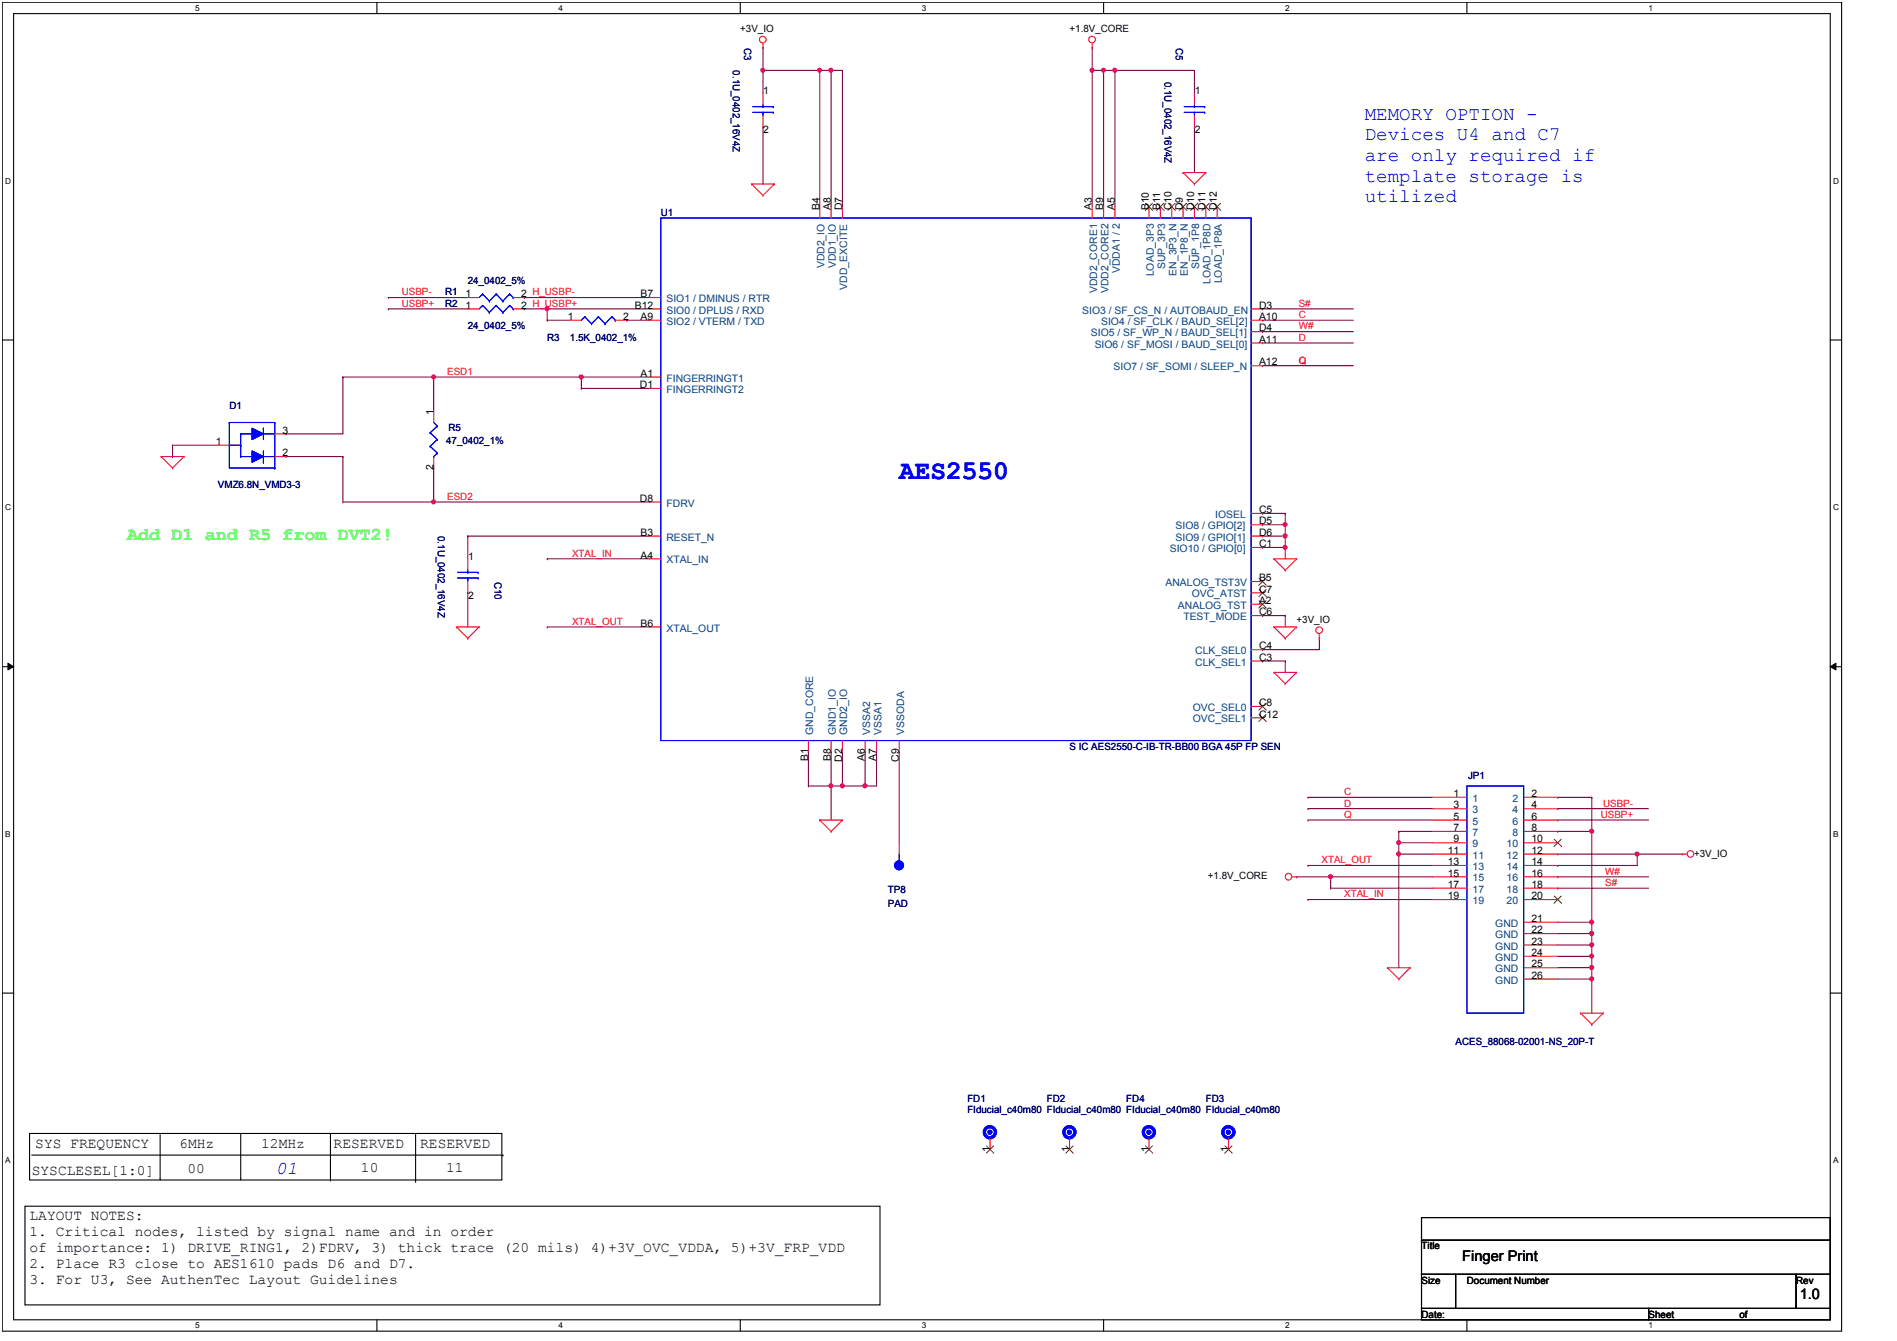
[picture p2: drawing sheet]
<svg xmlns="http://www.w3.org/2000/svg" width="297mm" height="210mm" viewBox="0 0 297 210" stroke-linecap="round" stroke-linejoin="round" font-family="sans-serif">
<defs><g id="words">
<text font-size="4.2" fill="#00f" x="140.8" y="75">AES2550</text>
<g font-size="3" fill="#00f">
<text x="213.7" y="18.8">MEMORY OPTION -</text>
<text x="213.7" y="22">Devices U4 and C7</text>
<text x="213.7" y="25.2">are only required if</text>
<text x="213.7" y="28.4">template storage is</text>
<text x="213.7" y="31.6">utilized</text>
</g>
<text font-size="2.8" fill="#0f0" x="19.9" y="84.5">Add D1 and R5 from DVT2!</text>
<text font-size="2.8" fill="#00f" x="43.2" y="183.8">01</text>
<g font-size="2.3">
<text x="5.5" y="179.7">SYS FREQUENCY</text>
<text x="28.1" y="179.7">6MHz</text>
<text x="40.9" y="179.7">12MHz</text>
<text x="52.2" y="179.7">RESERVED</text>
<text x="65.8" y="179.7">RESERVED</text>
<text x="5" y="183.9">SYSCLESEL[1:0]</text>
<text x="29.3" y="183.6">00</text>
<text x="56.5" y="183.4">10</text>
<text x="69.9" y="183.4">11</text>
<text x="4.6" y="191">LAYOUT NOTES:</text>
<text x="4.6" y="193.5">1. Critical nodes, listed by signal name and in order</text>
<text x="4.6" y="196">of importance: 1) DRIVE_RING1, 2)FDRV, 3) thick trace (20 mils) 4)+3V_OVC_VDDA, 5)+3V_FRP_VDD</text>
<text x="229" y="197.4">Finger Print</text>
<text x="4.6" y="198.5">2. Place R3 close to AES1610 pads D6 and D7.</text>
<text x="4.6" y="201">3. For U3, See AuthenTec Layout Guidelines</text>
<text x="281.8" y="203.3">1.0</text>
</g>
<g font-size="1.6">
<text x="115.9" y="5">+3V_IO</text>
<text x="167.5" y="5">+1.8V_CORE</text>
<text x="119.5" y="14.7">1</text>
<text x="187.1" y="14.7">1</text>
<text x="119.5" y="20.8">2</text>
<text x="187.1" y="20.8">2</text>
<text x="128.3" y="32.9" transform="rotate(-90 128.3 32.9)">B4</text>
<text x="130.1" y="32.9" transform="rotate(-90 130.1 32.9)">A8</text>
<text x="131.9" y="32.9" transform="rotate(-90 131.9 32.9)">D7</text>
<text x="171" y="32.9" transform="rotate(-90 171 32.9)">A3</text>
<text x="172.8" y="32.9" transform="rotate(-90 172.8 32.9)">B9</text>
<text x="174.5" y="32.9" transform="rotate(-90 174.5 32.9)">A5</text>
<text x="179.9" y="32.9" transform="rotate(-90 179.9 32.9)">B10</text>
<text x="181.7" y="32.9" transform="rotate(-90 181.7 32.9)">B11</text>
<text x="183.4" y="32.9" transform="rotate(-90 183.4 32.9)">C10</text>
<text x="185.2" y="32.9" transform="rotate(-90 185.2 32.9)">D9</text>
<text x="187" y="32.9" transform="rotate(-90 187 32.9)">D10</text>
<text x="188.8" y="32.9" transform="rotate(-90 188.8 32.9)">D11</text>
<text x="190.5" y="32.9" transform="rotate(-90 190.5 32.9)">D12</text>
<text x="72.9" y="46.5">1</text>
<text x="81.6" y="46.5">2 H_USBP-</text>
<text x="100.3" y="46.5">B7</text>
<text x="72.9" y="48.3">1</text>
<text x="81.6" y="48.3">2 H_USBP+</text>
<text x="88.9" y="50.1">1</text>
<text x="97.6" y="50.1">2</text>
<text x="99.4" y="48.3">B12</text>
<text x="100.3" y="50.1">A9</text>
<text x="197.1" y="48.3">D3</text>
<text x="197.1" y="50.1">A10</text>
<text x="197.1" y="51.9">D4</text>
<text x="197.1" y="53.6">A11</text>
<text x="100.3" y="59">A1</text>
<text x="197.1" y="57.2">A12</text>
<text x="67.9" y="64.9" transform="rotate(-90 67.9 64.9)">1</text>
<text x="100.2" y="60.8">D1</text>
<text x="33.8" y="69.6">1</text>
<text x="44.2" y="71.4">2</text>
<text x="44.2" y="67.9">3</text>
<text x="67.9" y="73.6" transform="rotate(-90 67.9 73.6)">2</text>
<text x="100.2" y="78.5">D8</text>
<text x="100.3" y="83.9">B3</text>
<text x="197.1" y="80.3">C5</text>
<text x="197.1" y="83.9">D6</text>
<text x="197.1" y="82.1">D5</text>
<text x="73.3" y="87.6">1</text>
<text x="100.3" y="87.4">A4</text>
<text x="197.1" y="85.6">C1</text>
<text x="73.3" y="93.7">2</text>
<text x="197.1" y="94.5">A2</text>
<text x="197.1" y="91">B5</text>
<text x="197.1" y="92.8">C7</text>
<text x="100.3" y="98.1">B6</text>
<text x="197.1" y="101.6">C4</text>
<text x="197.1" y="96.3">C6</text>
<text x="203" y="97.5">+3V_IO</text>
<text x="197.1" y="103.4">C3</text>
<text x="197.1" y="110.5">C8</text>
<text x="197.1" y="112.3">C12</text>
<text x="126.5" y="119.1" transform="rotate(-90 126.5 119.1)">B1</text>
<text x="130.1" y="119.1" transform="rotate(-90 130.1 119.1)">B8</text>
<text x="131.9" y="119.2" transform="rotate(-90 131.9 119.2)">D2</text>
<text x="135.4" y="119.1" transform="rotate(-90 135.4 119.1)">A6</text>
<text x="137.2" y="119.1" transform="rotate(-90 137.2 119.1)">A7</text>
<text x="140.8" y="119.2" transform="rotate(-90 140.8 119.2)">C9</text>
<text x="227.6" y="124.8">1</text>
<text x="239.8" y="124.8">2</text>
<text x="227.6" y="126.5">3</text>
<text x="227.6" y="128.3">5</text>
<text x="227.6" y="130.1">7</text>
<text x="227.6" y="131.9">9</text>
<text x="239.8" y="126.5">4</text>
<text x="239.8" y="128.3">6</text>
<text x="239.8" y="130.1">8</text>
<text x="239.8" y="131.9">10</text>
<text x="189.1" y="137.6">+1.8V_CORE</text>
<text x="226.7" y="133.6">11</text>
<text x="226.7" y="135.4">13</text>
<text x="226.7" y="137.2">15</text>
<text x="239.8" y="133.6">12</text>
<text x="239.8" y="135.4">14</text>
<text x="239.8" y="137.2">16</text>
<text x="265.3" y="134.1">+3V_IO</text>
<text x="226.7" y="139">17</text>
<text x="226.7" y="140.8">19</text>
<text x="239.8" y="139">18</text>
<text x="239.8" y="140.8">20</text>
<text x="239.8" y="144.3">21</text>
<text x="239.8" y="146.1">22</text>
<text x="239.8" y="147.9">23</text>
<text x="239.8" y="149.7">24</text>
<text x="239.8" y="151.4">25</text>
<text x="239.8" y="153.2">26</text>
<text x="155" y="180.3" transform="rotate(-90 155 180.3)">1</text>
<text x="167.4" y="180.3" transform="rotate(-90 167.4 180.3)">1</text>
<text x="179.9" y="180.3" transform="rotate(-90 179.9 180.3)">1</text>
<text x="192.3" y="180.3" transform="rotate(-90 192.3 180.3)">1</text>
<text x="222.6" y="195.6">Title</text>
<text x="222.6" y="200.9">Size</text>
<text x="229.7" y="200.9">Document Number</text>
<text x="281.3" y="200.9">Rev</text>
<text x="222.6" y="206.2">Date:</text>
<text x="258.1" y="206.2">Sheet</text>
<text x="272.4" y="206.2">of</text>
</g>
<g font-size="1.6" fill="#000080">
<text x="114.8" y="11" transform="rotate(90 114.8 11)">0.1U_0402_16V4Z</text>
<text x="116.5" y="7.5" transform="rotate(90 116.5 7.5)">C3</text>
<text x="184.1" y="7.5" transform="rotate(90 184.1 7.5)">C5</text>
<text x="182.3" y="12.8" transform="rotate(90 182.3 12.8)">0.1U_0402_16V4Z</text>
<text x="103.5" y="33.8">U1</text>
<text x="69.7" y="46.2">R1</text>
<text x="73.2" y="44.5">24_0402_5%</text>
<text x="69.7" y="48">R2</text>
<text x="73.2" y="51.6">24_0402_5%</text>
<text x="85.7" y="53.3">R3</text>
<text x="89.2" y="53.3">1.5K_0402_1%</text>
<text x="35.9" y="64">D1</text>
<text x="69.9" y="69.5">47_0402_1%</text>
<text x="70.2" y="67.4">R5</text>
<text x="34.1" y="76.5">VMZ6.8N_VMD3-3</text>
<text x="68.5" y="83.9" transform="rotate(90 68.5 83.9)">0.1U_0402_16V4Z</text>
<text x="77.4" y="91" transform="rotate(90 77.4 91)">C10</text>
<text x="167.5" y="117.4">S IC AES2550-C-IB-TR-BB00 BGA 45P FP SEN</text>
<text x="229.9" y="122">JP1</text>
<text x="139" y="139.7">TP8</text>
<text x="139" y="141.9">PAD</text>
<text x="227.9" y="163.6">ACES_88068-02001-NS_20P-T</text>
<text x="151.5" y="172.5">FD1</text>
<text x="163.9" y="172.5">FD2</text>
<text x="176.4" y="172.5">FD4</text>
<text x="188.8" y="172.5">FD3</text>
<text x="151.5" y="174.2">FIducial_c40m80 FIducial_c40m80 FIducial_c40m80 FIducial_c40m80</text>
</g>
<g font-size="1.6" fill="#f00">
<text x="62.9" y="46.2">USBP-</text>
<text x="62.9" y="48">USBP+</text>
<text x="203.4" y="49.8">C</text>
<text x="203.4" y="53.3">D</text>
<text x="203.4" y="48">S#</text>
<text x="203.4" y="51.6">W#</text>
<text x="70" y="58.7">ESD1</text>
<text x="203.4" y="56.9">Q</text>
<text x="70" y="78.2">ESD2</text>
<text x="89.6" y="87.1">XTAL_IN</text>
<text x="89.6" y="97.8">XTAL_OUT</text>
<text x="210.5" y="124.5">C</text>
<text x="210.5" y="128">Q</text>
<text x="210.5" y="126.2">D</text>
<text x="250.6" y="128">USBP+</text>
<text x="251" y="126.2">USBP-</text>
<text x="206.9" y="135.1">XTAL_OUT</text>
<text x="251.4" y="136.9">W#</text>
<text x="210.5" y="140.5">XTAL_IN</text>
<text x="251.4" y="138.7">S#</text>
</g>
<g font-size="1.6" fill="#004080">
<text x="104.4" y="47.3">SIO1 / DMINUS / RTR</text>
<text x="129.1" y="42" transform="rotate(-90 129.1 42)">VDD2_IO</text>
<text x="130.9" y="42" transform="rotate(-90 130.9 42)">VDD1_IO</text>
<text x="132.7" y="45.3" transform="rotate(-90 132.7 45.3)">VDD_EXCITE</text>
<text x="171.8" y="45.9" transform="rotate(-90 171.8 45.9)">VDD2_CORE1</text>
<text x="173.6" y="45.9" transform="rotate(-90 173.6 45.9)">VDD2_CORE2</text>
<text x="175.3" y="42.8" transform="rotate(-90 175.3 42.8)">VDDA1 / 2</text>
<text x="180.7" y="43.2" transform="rotate(-90 180.7 43.2)">LOAD_3P3</text>
<text x="182.5" y="42.2" transform="rotate(-90 182.5 42.2)">SUP_3P3</text>
<text x="184.2" y="43.1" transform="rotate(-90 184.2 43.1)">EN_3P3_N</text>
<text x="186" y="43.1" transform="rotate(-90 186 43.1)">EN_1P8_N</text>
<text x="187.8" y="42.2" transform="rotate(-90 187.8 42.2)">SUP_1P8</text>
<text x="189.6" y="44.4" transform="rotate(-90 189.6 44.4)">LOAD_1P8D</text>
<text x="191.3" y="44.3" transform="rotate(-90 191.3 44.3)">LOAD_1P8A</text>
<text x="104.4" y="49.1">SIO0 / DPLUS / RXD</text>
<text x="104.4" y="50.9">SIO2 / VTERM / TXD</text>
<text x="169.5" y="49.1">SIO3 / SF_CS_N / AUTOBAUD_EN</text>
<text x="170.8" y="52.6">SIO5 / SF_WP_N / BAUD_SEL[1]</text>
<text x="172.4" y="50.9">SIO4 / SF_CLK / BAUD_SEL[2]</text>
<text x="104.4" y="59.7">FINGERRINGT1</text>
<text x="171.4" y="54.4">SIO6 / SF_MOSI / BAUD_SEL[0]</text>
<text x="174.4" y="58">SIO7 / SF_SOMI / SLEEP_N</text>
<text x="104.4" y="61.5">FINGERRINGT2</text>
<text x="104.4" y="79.3">FDRV</text>
<text x="184.1" y="82.9">SIO8 / GPIO[2]</text>
<text x="190.3" y="81.1">IOSEL</text>
<text x="104.4" y="84.6">RESET_N</text>
<text x="104.4" y="88.2">XTAL_IN</text>
<text x="183.2" y="86.4">SIO10 / GPIO[0]</text>
<text x="184.1" y="84.6">SIO9 / GPIO[1]</text>
<text x="182.5" y="91.7">ANALOG_TST3V</text>
<text x="184.4" y="95.3">ANALOG_TST</text>
<text x="186.6" y="93.5">OVC_ATST</text>
<text x="104.4" y="98.9">XTAL_OUT</text>
<text x="185.3" y="97.1">TEST_MODE</text>
<text x="187.2" y="102.4">CLK_SEL0</text>
<text x="187.2" y="104.2">CLK_SEL1</text>
<text x="186.8" y="111.3">OVC_SEL0</text>
<text x="186.8" y="113.1">OVC_SEL1</text>
<text x="127.3" y="115" transform="rotate(-90 127.3 115)">GND_CORE</text>
<text x="130.9" y="115" transform="rotate(-90 130.9 115)">GND1_IO</text>
<text x="132.7" y="115" transform="rotate(-90 132.7 115)">GND2_IO</text>
<text x="136.2" y="115" transform="rotate(-90 136.2 115)">VSSA2</text>
<text x="138" y="115" transform="rotate(-90 138 115)">VSSA1</text>
<text x="141.6" y="115" transform="rotate(-90 141.6 115)">VSSODA</text>
<text x="230.6" y="125.5">1</text>
<text x="236.8" y="125.5">2</text>
<text x="230.6" y="127.3">3</text>
<text x="230.6" y="129.1">5</text>
<text x="230.6" y="130.9">7</text>
<text x="236.8" y="127.3">4</text>
<text x="236.8" y="129.1">6</text>
<text x="236.8" y="130.9">8</text>
<text x="230.6" y="132.6">9</text>
<text x="230.6" y="134.4">11</text>
<text x="230.6" y="136.2">13</text>
<text x="230.6" y="138">15</text>
<text x="235.9" y="132.6">10</text>
<text x="235.9" y="134.4">12</text>
<text x="235.9" y="136.2">14</text>
<text x="235.9" y="138">16</text>
<text x="230.6" y="139.7">17</text>
<text x="230.6" y="141.5">19</text>
<text x="235.9" y="139.7">18</text>
<text x="235.9" y="141.5">20</text>
<text x="234.1" y="145.1">GND</text>
<text x="234.1" y="146.9">GND</text>
<text x="234.1" y="148.6">GND</text>
<text x="234.1" y="150.4">GND</text>
<text x="234.1" y="152.2">GND</text>
<text x="234.1" y="154">GND</text>
</g>
<g font-size="1.3">
<text x="30.6" y="1.7">5</text>
<text x="87.5" y="1.7">4</text>
<text x="144.4" y="1.7">3</text>
<text x="201.3" y="1.7">2</text>
<text x="258.1" y="1.7">1</text>
<text x=".8" y="28.8">D</text>
<text x="287.1" y="28.8">D</text>
<text x=".8" y="79.9">C</text>
<text x="287.1" y="79.9">C</text>
<text x=".8" y="131">B</text>
<text x="287.1" y="131">B</text>
<text x=".8" y="182.1">A</text>
<text x="287.1" y="182.1">A</text>
<text x="30.6" y="207.9">5</text>
<text x="87.5" y="207.9">4</text>
<text x="144.4" y="207.9">3</text>
<text x="201.3" y="207.9">2</text>
<text x="258.1" y="207.9">1</text>
</g>
</g></defs>
<path d="M.4 .4h288v208h-288zM2.1 2.1h284.5v204.5h-284.5z" fill="none" stroke="#000" stroke-width=".17"/>
<g fill="#fff">
<path d="M30.6 .5h.7v1.4h-.7z"/>
<path d="M30.6 206.8h.7v1.3h-.7z"/>
</g>
<path d="M59 .4v1.7M59 206.6v1.8" fill="none" stroke="#000" stroke-width=".17"/>
<g fill="#fff">
<path d="M87.5 .5h.6v1.4h-.6z"/>
<path d="M87.5 206.8h.6v1.3h-.6z"/>
</g>
<path d="M115.9 .4v1.7M115.9 206.6v1.8" fill="none" stroke="#000" stroke-width=".17"/>
<g fill="#fff">
<path d="M144.4 .5h.6v1.4h-.6z"/>
<path d="M144.4 206.8h.6v1.3h-.6z"/>
</g>
<path d="M172.8 .4v1.7M172.8 206.6v1.8" fill="none" stroke="#000" stroke-width=".17"/>
<g fill="#fff">
<path d="M201.3 .5h.6v1.4h-.6z"/>
<path d="M201.3 206.8h.6v1.3h-.6z"/>
</g>
<path d="M229.7 .4v1.7M229.7 206.6v1.8" fill="none" stroke="#000" stroke-width=".17"/>
<g fill="#fff">
<path d="M258.1 .5h.7v1.4h-.7z"/>
<path d="M258.1 206.8h.7v1.3h-.7z"/>
<path d="M.8 27.7h.9v1.4h-.9z"/>
<path d="M287.1 27.7h.8v1.4h-.8z"/>
<path d="M.8 78.7h.9v1.4h-.9z"/>
<path d="M287.1 78.7h.8v1.4h-.8z"/>
</g>
<path d="M.4 53.2h1.7M286.6 53.2h1.8" fill="none" stroke="#000" stroke-width=".17"/>
<g fill="#fff">
<path d="M.8 129.9h.8v1.4h-.8z"/>
<path d="M287.1 129.9h.8v1.4h-.8z"/>
</g>
<path d="M.4 104.4h1.7M286.6 104.4h1.8" fill="none" stroke="#000" stroke-width=".17"/>
<path d="M1.2 103.8l.9 .6-.9 .5zM286.6 104.4l.9-.6v1.1z" fill="#000"/>
<path d="M1.2 103.8l.9 .6-.9 .5zM286.6 104.4l.9-.6v1.1z" fill="none" stroke="#000" stroke-width=".16"/>
<g fill="#fff">
<path d="M.8 181h.8v1.4h-.8z"/>
<path d="M287.1 181h.8v1.4h-.8z"/>
</g>
<path d="M.4 155.4h1.7M286.6 155.4h1.8" fill="none" stroke="#000" stroke-width=".17"/>
<g fill="none" stroke="#800040" stroke-width=".17">
<path d="M119.5 19.9h.1M119.5 11h.1M119.5 11v3.6M119.5 19.9v8.9M130.1 11h.1M130.1 11h1.8M130.1 11v21.4M131.9 11h.1M131.9 11v21.4M187 11h.1M187 19.9h.1M187 11v3.6"/>
<path d="M187 19.9v7.1"/>
</g>
<circle cx="130.1" cy="11" r=".32" fill="#f0f"/>
<circle cx="130.1" cy="11" r=".32" fill="none" stroke="#f0f" stroke-width=".17"/>
<path d="M128.4 11h.1M128.4 11h1.7M128.4 11v21.4" fill="none" stroke="#800040" stroke-width=".17"/>
<circle cx="128.3" cy="11" r=".32" fill="#f0f"/>
<circle cx="128.3" cy="11" r=".32" fill="none" stroke="#f0f" stroke-width=".17"/>
<path d="M174.6 11h.1M174.6 11v21.4" fill="none" stroke="#800040" stroke-width=".17"/>
<circle cx="174.6" cy="11" r=".32" fill="#f0f"/>
<circle cx="174.6" cy="11" r=".32" fill="none" stroke="#f0f" stroke-width=".17"/>
<path d="M172.8 11h.1M172.8 11v21.4" fill="none" stroke="#800040" stroke-width=".17"/>
<circle cx="172.8" cy="11" r=".32" fill="#f0f"/>
<circle cx="172.8" cy="11" r=".32" fill="none" stroke="#f0f" stroke-width=".17"/>
<path d="M171 11h.1M171 11v21.4" fill="none" stroke="#800040" stroke-width=".17"/>
<circle cx="171" cy="11" r=".32" fill="#f0f"/>
<circle cx="171" cy="11" r=".32" fill="none" stroke="#f0f" stroke-width=".17"/>
<path d="M171 11h.1M171 11h16M172.8 11h.1M174.6 11h.1M85.7 48.4h.1M85.7 48.4h16" fill="none" stroke="#800040" stroke-width=".17"/>
<circle cx="85.7" cy="48.3" r=".32" fill="#f0f"/>
<circle cx="85.7" cy="48.3" r=".32" fill="none" stroke="#f0f" stroke-width=".17"/>
<path d="M60.8 46.6h.1M60.8 48.4h.1M60.8 46.6h12.4M60.8 48.4h12.4M82.1 46.6h.1M82.1 46.6h19.6M85.7 50.1h.1M85.7 50.1h3.5M91 59h.1M91 59h10.7M98.1 50.1h.1M98.1 50.1h3.6" fill="none" stroke="#800040" stroke-width=".17"/>
<circle cx="91" cy="59" r=".32" fill="#f0f"/>
<circle cx="91" cy="59" r=".32" fill="none" stroke="#f0f" stroke-width=".17"/>
<path d="M126.6 117.7h.1M126.6 117.7v5.3M130.1 117.7h.1M130.1 117.7v5.3M131.9 117.7h.1M131.9 117.7v5.3h-1.8M130.1 123h.1" fill="none" stroke="#800040" stroke-width=".17"/>
<circle cx="130.1" cy="123" r=".32" fill="#f0f"/>
<circle cx="130.1" cy="123" r=".32" fill="none" stroke="#f0f" stroke-width=".17"/>
<path d="M135.5 117.7h.1M135.5 117.7v5.3" fill="none" stroke="#800040" stroke-width=".17"/>
<circle cx="135.4" cy="123" r=".32" fill="#f0f"/>
<circle cx="135.4" cy="123" r=".32" fill="none" stroke="#f0f" stroke-width=".17"/>
<g fill="none" stroke="#800040" stroke-width=".17">
<path d="M119.5 7.5h.1M119.5 7.5v3.5M197.7 50.1h.1M197.7 53.7h.1M197.7 50.1h14.2M197.7 53.7h14.2M197.7 80.4h.1M197.7 82.1h.1M197.7 80.4h3.6M197.7 82.1h3.6M201.3 82.1h.1M201.3 82.1v1.8"/>
<path d="M137.2 117.7h.1M137.2 117.7v5.3h-1.7M126.6 123h.1M126.6 123h3.5M130.1 123h.1M130.1 123v5.4M135.5 123h.1"/>
</g>
<circle cx="201.2" cy="82.1" r=".32" fill="#f0f"/>
<circle cx="201.2" cy="82.1" r=".32" fill="none" stroke="#f0f" stroke-width=".17"/>
<path d="M197.7 83.9h.1M197.7 83.9h3.6" fill="none" stroke="#800040" stroke-width=".17"/>
<circle cx="201.2" cy="83.9" r=".32" fill="#f0f"/>
<circle cx="201.2" cy="83.9" r=".32" fill="none" stroke="#f0f" stroke-width=".17"/>
<path d="M197.7 85.7h.1M197.7 85.7h3.6M201.3 85.7h.1M201.3 85.7v1.8" fill="none" stroke="#800040" stroke-width=".17"/>
<circle cx="201.2" cy="85.7" r=".32" fill="#f0f"/>
<circle cx="201.2" cy="85.7" r=".32" fill="none" stroke="#f0f" stroke-width=".17"/>
<g fill="none" stroke="#800040" stroke-width=".17">
<path d="M119.5 11h.1M119.5 11h8.9M73.2 83.9h.1M73.2 92.8h.1M73.2 83.9h28.5M73.2 83.9v3.6M73.2 92.8v5.3M85.7 98.1h.1M85.7 98.1h16M197.7 96.4h.1M197.7 96.4h3.6M201.3 96.4h.1"/>
<path d="M201.3 96.4v1.7M206.6 99.9h.1M206.6 99.9v1.8h-8.9M197.7 103.5h.1M197.7 101.7h.1M197.7 103.5h3.6M201.3 103.5h.1M201.3 103.5v1.7"/>
</g>
<circle cx="119.4" cy="11" r=".32" fill="#f0f"/>
<circle cx="119.4" cy="11" r=".32" fill="none" stroke="#f0f" stroke-width=".17"/>
<g fill="none" stroke="#800040" stroke-width=".17">
<path d="M171 7.5h.1M171 7.5v3.5M197.7 48.4h.1M197.7 51.9h.1M197.7 48.4h14.2M197.7 51.9h14.2M85.7 87.5h.1M85.7 87.5h16M203 137.2h.1M203 137.2h21.4M204.8 128.4h.1M204.8 128.4h19.6"/>
<path d="M208.4 139h.1M208.4 137.2h.1M208.4 139h16M243.9 126.6h.1M243.9 128.4h.1M243.9 139h.1M243.9 137.2h.1M243.9 126.6h14.2M243.9 128.4h14.2M243.9 139h14.2M243.9 137.2h14.2"/>
</g>
<circle cx="208.3" cy="137.2" r=".32" fill="#f0f"/>
<circle cx="208.3" cy="137.2" r=".32" fill="none" stroke="#f0f" stroke-width=".17"/>
<path d="M208.4 137.2h.1M208.4 137.2v1.8M243.9 124.8h.1M243.9 124.8h5.4M249.3 153.2h.1M249.3 153.2v5.4" fill="none" stroke="#800040" stroke-width=".17"/>
<circle cx="249.2" cy="153.2" r=".32" fill="#f0f"/>
<circle cx="249.2" cy="153.2" r=".32" fill="none" stroke="#f0f" stroke-width=".17"/>
<path d="M204.8 124.8h.1M204.8 126.6h.1M204.8 124.8h19.6M204.8 126.6h19.6M243.9 130.1h.1M243.9 135.5h.1M243.9 135.5h12.5M249.3 124.8h.1M249.3 124.8v5.3h-5.4M256.4 133.7h.1M256.4 133.7h7.1" fill="none" stroke="#800040" stroke-width=".17"/>
<circle cx="256.3" cy="133.7" r=".32" fill="#f0f"/>
<circle cx="256.3" cy="133.7" r=".32" fill="none" stroke="#f0f" stroke-width=".17"/>
<path d="M219 133.7h.1M219 133.7h5.4M256.4 133.7h.1M256.4 133.7v1.8M204.8 140.8h.1M204.8 140.8h19.6" fill="none" stroke="#800040" stroke-width=".17"/>
<circle cx="219" cy="133.7" r=".32" fill="#f0f"/>
<circle cx="219" cy="133.7" r=".32" fill="none" stroke="#f0f" stroke-width=".17"/>
<path d="M219 133.7h.1M219 130.1h.1M219 131.9h.1M219 130.1v1.8M219 133.7v17.8M219 130.1h5.4M219 131.9h5.4" fill="none" stroke="#800040" stroke-width=".17"/>
<circle cx="219" cy="131.9" r=".32" fill="#f0f"/>
<circle cx="219" cy="131.9" r=".32" fill="none" stroke="#f0f" stroke-width=".17"/>
<path d="M204.8 135.5h.1M204.8 135.5h19.6M219 131.9h.1M219 131.9v1.8M243.9 133.7h.1M243.9 133.7h12.5M249.3 130.1h.1M249.3 130.1v14.3M243.9 144.4h5.4M249.3 144.4h.1" fill="none" stroke="#800040" stroke-width=".17"/>
<circle cx="249.2" cy="130.1" r=".32" fill="#f0f"/>
<circle cx="249.2" cy="130.1" r=".32" fill="none" stroke="#f0f" stroke-width=".17"/>
<path d="M243.9 146.1h5.4M249.3 146.1h.1M249.3 144.4h.1M249.3 144.4v1.7" fill="none" stroke="#800040" stroke-width=".17"/>
<circle cx="249.2" cy="144.3" r=".32" fill="#f0f"/>
<circle cx="249.2" cy="144.3" r=".32" fill="none" stroke="#f0f" stroke-width=".17"/>
<path d="M243.9 147.9h5.4M249.3 147.9h.1M249.3 146.1h.1M249.3 146.1v1.8" fill="none" stroke="#800040" stroke-width=".17"/>
<circle cx="249.2" cy="146.1" r=".32" fill="#f0f"/>
<circle cx="249.2" cy="146.1" r=".32" fill="none" stroke="#f0f" stroke-width=".17"/>
<path d="M243.9 149.7h5.4M249.3 149.7h.1M249.3 147.9h.1M249.3 147.9v1.8" fill="none" stroke="#800040" stroke-width=".17"/>
<circle cx="249.2" cy="147.9" r=".32" fill="#f0f"/>
<circle cx="249.2" cy="147.9" r=".32" fill="none" stroke="#f0f" stroke-width=".17"/>
<path d="M243.9 151.5h5.4M249.3 151.5h.1M249.3 149.7h.1M249.3 149.7v1.8" fill="none" stroke="#800040" stroke-width=".17"/>
<circle cx="249.2" cy="149.7" r=".32" fill="#f0f"/>
<circle cx="249.2" cy="149.7" r=".32" fill="none" stroke="#f0f" stroke-width=".17"/>
<path d="M243.9 153.2h5.4M249.3 153.2h.1M249.3 151.5h.1M249.3 151.5v1.7" fill="none" stroke="#800040" stroke-width=".17"/>
<circle cx="249.2" cy="151.4" r=".32" fill="#f0f"/>
<circle cx="249.2" cy="151.4" r=".32" fill="none" stroke="#f0f" stroke-width=".17"/>
<path d="M67.9 59h.1M67.9 59h23.1M91 59h.1M91 59v1.8M197.7 57.2h.1M197.7 57.2h14.2M91 60.8h.1M91 60.8h10.7" fill="none" stroke="#800040" stroke-width=".17"/>
<circle cx="67.9" cy="59" r=".32" fill="#f0f"/>
<circle cx="67.9" cy="59" r=".32" fill="none" stroke="#f0f" stroke-width=".17"/>
<path d="M67.9 78.6h.1M67.9 78.6h33.8" fill="none" stroke="#800040" stroke-width=".17"/>
<circle cx="67.9" cy="78.6" r=".32" fill="#f0f"/>
<circle cx="67.9" cy="78.6" r=".32" fill="none" stroke="#f0f" stroke-width=".17"/>
<g fill="none" stroke="#800040" stroke-width=".17">
<path d="M53.7 59h.1M53.7 59v8.9h-8.9M53.7 59h14.2M67.9 59h.1M67.9 59v5.4M85.7 48.4h.1M85.7 48.4v1.7M27 71.5h.1M27 69.7h.1M27 69.7v1.8M27 69.7h7.1M44.8 67.9h.1"/>
<path d="M44.8 71.5h.1M44.8 71.5h8.9M53.7 71.5h.1M53.7 78.6h.1M53.7 71.5v7.1M67.9 73.2h.1M67.9 73.2v5.4h-14.2M201.3 80.4h.1M201.3 80.4v1.7M140.8 117.7h.1M140.8 117.7v14.2M131.9 123h.1"/>
<path d="M131.9 123h3.6"/>
</g>
<circle cx="131.9" cy="123" r=".32" fill="#f0f"/>
<circle cx="131.9" cy="123" r=".32" fill="none" stroke="#f0f" stroke-width=".17"/>
<path d="M82.1 48.4h.1M82.1 48.4h3.6M201.3 83.9h.1M201.3 83.9v1.8" fill="none" stroke="#800040" stroke-width=".17"/>
<g fill="none" stroke="#f00" stroke-width=".17">
<path d="M119.5 7.5h.1M119.5 6.7v.8M171 7.5h.1M171 6.7v.8M117.7 28.8h.1M117.7 28.8h3.5M117.7 28.8l1.8 1.8M119.5 30.6h.1M121.2 28.8h.1M121.2 28.8l-1.7 1.8M185.2 27h.1M185.2 27h3.6"/>
<path d="M185.2 27l1.8 1.8M187 28.8h.1M188.8 27h.1M188.8 27l-1.8 1.8M73.2 46.6h1.8M80.4 46.6h1.7M89.2 50.1h1.8M96.4 50.1h1.7M25.2 71.5h.1M25.2 71.5h3.6M25.2 71.5l1.8 1.7M27 73.2h.1"/>
<path d="M28.8 71.5h.1M28.8 71.5l-1.8 1.7M71.5 98.1h.1M71.5 98.1h3.5M71.5 98.1l1.7 1.8M73.2 99.9h.1M75 98.1h.1M75 98.1l-1.8 1.8M199.5 87.5h.1M199.5 98.1h.1M199.5 87.5h3.5M199.5 87.5l1.8 1.7"/>
<path d="M199.5 98.1h3.5M199.5 98.1l1.8 1.8M201.3 89.2h.1M201.3 99.9h.1M203 87.5h.1M203 98.1h.1M203 87.5l-1.7 1.7M203 98.1l-1.7 1.8M206.6 99.9h.1M206.6 99.2v.7M199.5 105.2h.1M199.5 105.2h3.5"/>
<path d="M199.5 105.2l1.8 1.8M201.3 107h.1M203 105.2h.1M203 105.2l-1.7 1.8M128.4 128.4h.1M128.4 128.4h3.5M128.4 128.4l1.7 1.7M130.1 130.1h.1M131.9 128.4h.1M131.9 128.4l-1.8 1.7M202.3 137.2h.7M203 137.2h.1"/>
<path d="M263.5 133.7h.1M263.5 133.7h.7M217.3 151.5h.1M217.3 151.5h3.5M217.3 151.5l1.7 1.7M219 153.2h.1M220.8 151.5h.1M220.8 151.5l-1.8 1.7M247.5 158.6h.1M247.5 158.6h3.5M247.5 158.6l1.8 1.8M251 158.6h.1"/>
<path d="M251 158.6l-1.7 1.8M249.3 160.4h.1"/>
<circle cx="119.5" cy="6.2" r=".52"/>
<circle cx="171" cy="6.2" r=".52"/>
<circle cx="206.6" cy="98.6" r=".52"/>
<circle cx="201.7" cy="137.2" r=".52"/>
<circle cx="264.7" cy="133.7" r=".52"/>
</g>
<g fill="none" stroke="#000" stroke-width=".17">
<path d="M4.6 177.4h74v7.3h-74zM25.1 177.6v6.9M37.7 177.4v7.1M51.7 177.4v7.3M65.1 177.6v7.3M3.9 188.8h133.9v15.5h-133.9zM5 180.8h73.7M25.1 184.5h.1M37.7 184.5h.1M51.7 184.7h.1M65.1 184.9h.1M78.7 180.8h.1"/>
<path d="M222.6 190.6h64v3.5h-64zM222.6 194.1h64v5.4h-64zM222.6 199.5h5.3v5.3h-5.3zM227.9 199.5h53.4v5.3h-53.4zM281.3 199.5h5.3v5.3h-5.3zM222.6 204.8h35.5v1.8h-35.5zM258.1 204.8h28.5v1.8h-28.5z"/>
</g>
<g fill="none" stroke="#00f" stroke-width=".17">
<path d="M75.6 46h.1M75.6 46l-.6 .6M75.6 46l1 1.1M76.6 47.1h.1M77.7 46h.1M77.7 46l-1.1 1.1M77.7 46l1 1.1M78.7 47.1h.1M79.8 46h.1M79.8 46l-1.1 1.1M79.8 46l.6 .6M80.4 46.6h.1"/>
<path d="M91.6 49.6h.1M91.6 49.6l-.6 .5M91.6 49.6l1 1.1M92.6 50.7h.1M93.7 49.6h.1M93.7 49.6l-1.1 1.1M93.7 49.6l1 1.1M94.7 50.7h.1M95.8 49.6h.1M95.8 49.6l-1.1 1.1M95.8 49.6l.6 .5M96.4 50.1h.1"/>
</g>
<circle cx="192.3" cy="177.2" r=".87" fill="none" stroke="#00f" stroke-width=".51"/>
<circle cx="192.3" cy="177.2" r=".32" fill="#00f"/>
<circle cx="192.3" cy="177.2" r=".32" fill="none" stroke="#00f" stroke-width=".17"/>
<circle cx="192.3" cy="177.2" r=".87" fill="none" stroke="#00f" stroke-width=".51"/>
<circle cx="192.3" cy="177.2" r=".32" fill="#00f"/>
<circle cx="192.3" cy="177.2" r=".32" fill="none" stroke="#00f" stroke-width=".17"/>
<path d="M192.4 178.1v1.8" fill="none" stroke="#f00" stroke-width=".17"/>
<path d="M191.8 179.4l1.2 1.1M192.9 179.4l-1.1 1.1" fill="none" stroke="#804000" stroke-width=".16"/>
<path d="M39.5 70.6l1.7 .9-1.7 .9z" fill="#00f"/>
<g fill="none" stroke="#00f" stroke-width=".17">
<path d="M35.9 66.1h.1M35.9 66.1v7.1h7.1M35.9 66.1h7.1M35.9 69.7h1.8M37.7 69.7h.1M37.7 71.5h.1M37.7 71.5h1.8M37.7 69.7v1.8M39.5 70.6l1.7 .9-1.7 .9zM41.2 71.5h.1M41.2 67.9h.1M41.2 71.5h1.8"/>
<path d="M41.2 67.9h1.8M43 73.2h.1M43 66.1h.1M43 66.1v7.1"/>
</g>
<path d="M39.5 67l1.7 .9-1.7 .9z" fill="#00f"/>
<path d="M37.7 67.9h.1M37.7 67.9h1.8M37.7 67.9v1.8M39.5 67l1.7 .9-1.7 .9zM41.2 67h.1M41.2 72.4h.1M41.2 67v1.8M41.2 70.6v1.8" fill="none" stroke="#00f" stroke-width=".17"/>
<path d="M39.5 70.6l1.7 .9-1.7 .9z" fill="#00f"/>
<g fill="none" stroke="#00f" stroke-width=".17">
<path d="M35.9 66.1h.1M35.9 66.1v7.1h7.1M35.9 66.1h7.1M35.9 69.7h1.8M37.7 69.7h.1M37.7 71.5h.1M37.7 71.5h1.8M37.7 69.7v1.8M39.5 70.6l1.7 .9-1.7 .9zM41.2 71.5h.1M41.2 67.9h.1M41.2 71.5h1.8"/>
<path d="M41.2 67.9h1.8M43 73.2h.1M43 66.1h.1M43 66.1v7.1"/>
</g>
<path d="M39.5 67l1.7 .9-1.7 .9z" fill="#00f"/>
<g fill="none" stroke="#00f" stroke-width=".17">
<path d="M37.7 67.9h.1M37.7 67.9h1.8M37.7 67.9v1.8M39.5 67l1.7 .9-1.7 .9zM41.2 67h.1M41.2 72.4h.1M41.2 67v1.8M41.2 70.6v1.8M71.6 90.5h3.3M71.6 89.6h3.3M73.2 89.6h.1M73.2 90.5h.1"/>
<path d="M73.2 89.2v.4M73.2 90.5v.5M74.9 90.5h.1M74.9 89.6h.1"/>
</g>
<path d="M34.1 69.7h1.8M43 71.5h1.8M43 67.9h1.8M73.2 87.5v1.7M73.2 91v1.8" fill="none" stroke="#f00" stroke-width=".17"/>
<circle cx="155" cy="177.2" r=".87" fill="none" stroke="#00f" stroke-width=".51"/>
<circle cx="155" cy="177.2" r=".32" fill="#00f"/>
<circle cx="155" cy="177.2" r=".32" fill="none" stroke="#00f" stroke-width=".17"/>
<circle cx="155" cy="177.2" r=".87" fill="none" stroke="#00f" stroke-width=".51"/>
<circle cx="155" cy="177.2" r=".32" fill="#00f"/>
<g fill="none" stroke="#00f" stroke-width=".17">
<path d="M185.4 17.6h3.2M185.4 16.7h3.2M187 16.7h.1M187 17.6h.1M187 16.4v.3M187 17.6v.5M188.6 17.6h.1M188.6 16.7h.1"/>
<circle cx="155" cy="177.2" r=".32"/>
</g>
<path d="M187 14.6v1.8M187 18.1v1.8M155 178.1v1.8" fill="none" stroke="#f00" stroke-width=".17"/>
<path d="M154.5 179.4l1.1 1.1M155.6 179.4l-1.2 1.1" fill="none" stroke="#804000" stroke-width=".16"/>
<circle cx="179.9" cy="177.2" r=".87" fill="none" stroke="#00f" stroke-width=".51"/>
<circle cx="179.9" cy="177.2" r=".32" fill="#00f"/>
<circle cx="179.9" cy="177.2" r=".32" fill="none" stroke="#00f" stroke-width=".17"/>
<circle cx="179.9" cy="177.2" r=".87" fill="none" stroke="#00f" stroke-width=".51"/>
<circle cx="179.9" cy="177.2" r=".32" fill="#00f"/>
<g fill="none" stroke="#00f" stroke-width=".17">
<path d="M117.9 17.6h3.2M117.9 16.7h3.2M119.5 16.7h.1M119.5 17.6h.1M119.5 16.4v.3M119.5 17.6v.5M121.1 17.6h.1M121.1 16.7h.1M103.5 34.1h92.4v81.8h-92.4zM67.4 67.7h.1M67.4 69.9h.1M67.4 67.7l1.1 1.1"/>
<path d="M67.4 69.9l1.1 1M67.9 71.5h.1M67.9 66.1l.6 .6M68.5 66.7h.1M68.5 68.8h.1M68.5 70.9h.1M68.5 66.7l-1.1 1M68.5 68.8l-1.1 1.1M68.5 70.9l-.6 .6M229.7 123h8.9v35.6h-8.9z"/>
<circle cx="179.9" cy="177.2" r=".32"/>
</g>
<g fill="none" stroke="#f00" stroke-width=".17">
<path d="M119.5 14.6v1.8M119.5 18.1v1.8M128.4 32.4v1.7M130.1 32.4v1.7M131.9 32.4v1.7M171 32.4v1.7M172.8 32.4v1.7M174.6 32.4v1.7M179.9 32.4v1.7M181.7 32.4v1.7M183.5 32.4v1.7M185.2 32.4v1.7"/>
<path d="M187 32.4v1.7M188.8 32.4v1.7M190.6 32.4v1.7M101.7 48.4h1.8M101.7 46.6h1.8M101.7 50.1h1.8M101.7 59h1.8M195.9 48.4h1.8M195.9 57.2h1.8M195.9 50.1h1.8M195.9 51.9h1.8M195.9 53.7h1.8"/>
<path d="M67.9 64.4v1.7M67.9 71.5v1.7M101.7 78.6h1.8M101.7 60.8h1.8M101.7 98.1h1.8M101.7 83.9h1.8M101.7 87.5h1.8M195.9 83.9h1.8M195.9 80.4h1.8M195.9 94.6h1.8M195.9 91h1.8M195.9 96.4h1.8"/>
<path d="M195.9 85.7h1.8M195.9 82.1h1.8M195.9 92.8h1.8M126.6 115.9v1.8M130.1 115.9v1.8M131.9 115.9v1.8M135.5 115.9v1.8M137.2 115.9v1.8M140.8 115.9v1.8M195.9 101.7h1.8M195.9 103.5h1.8M195.9 110.6h1.8"/>
<path d="M195.9 112.4h1.8M224.4 124.8h5.3M224.4 126.6h5.3M224.4 128.4h5.3M224.4 130.1h5.3M224.4 131.9h5.3M224.4 133.7h5.3M224.4 135.5h5.3M224.4 137.2h5.3M224.4 139h5.3M238.6 124.8h5.3M238.6 126.6h5.3"/>
<path d="M238.6 128.4h5.3M238.6 130.1h5.3M238.6 131.9h5.3M238.6 133.7h5.3M238.6 135.5h5.3M238.6 137.2h5.3M238.6 139h5.3M224.4 140.8h5.3M238.6 140.8h5.3M238.6 144.4h5.3M238.6 146.1h5.3M238.6 147.9h5.3"/>
<path d="M238.6 149.7h5.3M238.6 151.5h5.3M238.6 153.2h5.3M179.9 178.1v1.8"/>
</g>
<g fill="none" stroke="#804000" stroke-width=".16">
<path d="M179.4 31.8l1.1 1.1M180.5 31.8l-1.2 1.1M181.1 31.8l1.2 1.1M182.2 31.8l-1.1 1.1M182.9 31.8l1.2 1.1M184 31.8l-1.1 1.1M184.7 31.8l1.1 1.1M185.8 31.8l-1.1 1.1M186.5 31.8l1.1 1.1M187.6 31.8l-1.2 1.1M188.3 31.8l1.1 1.1M189.4 31.8l-1.2 1.1"/>
<path d="M190 31.8l1.2 1.1M191.1 31.8l-1.1 1.1M197.1 94l1.2 1.2M197.1 90.5l1.2 1.1M197.1 92.3l1.2 1.1M198.2 94l-1.1 1.2M198.2 90.5l-1.1 1.1M198.2 92.3l-1.1 1.1M197.1 110l1.2 1.2M197.1 111.8l1.2 1.2M198.2 110l-1.1 1.2M198.2 111.8l-1.1 1.2"/>
<path d="M243.4 131.4l1.1 1.1M244.5 131.4l-1.2 1.1M243.4 140.3l1.1 1.1M244.5 140.3l-1.2 1.1M179.4 179.4l1.1 1.1M180.5 179.4l-1.2 1.1"/>
</g>
<circle cx="140.8" cy="135.4" r=".7" fill="#00f"/>
<g fill="none" stroke="#00f" stroke-width=".17">
<path d="M140.8 134.7h.1M140.8 133.7v1"/>
<circle cx="140.8" cy="135.4" r=".7"/>
</g>
<circle cx="140.8" cy="135.4" r=".7" fill="#00f"/>
<g fill="none" stroke="#00f" stroke-width=".17">
<path d="M140.8 134.7h.1M140.8 133.7v1"/>
<circle cx="140.8" cy="135.4" r=".7"/>
</g>
<path d="M140.8 131.9v1.8" fill="none" stroke="#f00" stroke-width=".17"/>
<circle cx="167.5" cy="177.2" r=".87" fill="none" stroke="#00f" stroke-width=".51"/>
<circle cx="167.4" cy="177.2" r=".32" fill="#00f"/>
<circle cx="167.4" cy="177.2" r=".32" fill="none" stroke="#00f" stroke-width=".17"/>
<circle cx="167.5" cy="177.2" r=".87" fill="none" stroke="#00f" stroke-width=".51"/>
<circle cx="167.4" cy="177.2" r=".32" fill="#00f"/>
<g fill="none" stroke="#00f" stroke-width=".17">
<path d="M75.6 47.8h.1M75.6 47.8l-.6 .6M75.6 47.8l1 1.1M76.6 48.9h.1M77.7 47.8h.1M77.7 47.8l-1.1 1.1M77.7 47.8l1 1.1M78.7 48.9h.1M79.8 47.8h.1M79.8 47.8l-1.1 1.1M79.8 47.8l.6 .6M80.4 48.4h.1"/>
<circle cx="167.4" cy="177.2" r=".32"/>
</g>
<path d="M73.2 48.4h1.8M80.4 48.4h1.7M167.5 178.1v1.8" fill="none" stroke="#f00" stroke-width=".17"/>
<path d="M166.9 179.4l1.2 1.1M168 179.4l-1.1 1.1" fill="none" stroke="#804000" stroke-width=".16"/>
<circle cx="130.1" cy="11" r=".32" fill="#f0f"/>
<circle cx="130.1" cy="11" r=".32" fill="none" stroke="#f0f" stroke-width=".17"/>
<circle cx="128.3" cy="11" r=".32" fill="#f0f"/>
<circle cx="128.3" cy="11" r=".32" fill="none" stroke="#f0f" stroke-width=".17"/>
<circle cx="174.6" cy="11" r=".32" fill="#f0f"/>
<circle cx="174.6" cy="11" r=".32" fill="none" stroke="#f0f" stroke-width=".17"/>
<circle cx="172.8" cy="11" r=".32" fill="#f0f"/>
<circle cx="172.8" cy="11" r=".32" fill="none" stroke="#f0f" stroke-width=".17"/>
<circle cx="171" cy="11" r=".32" fill="#f0f"/>
<circle cx="171" cy="11" r=".32" fill="none" stroke="#f0f" stroke-width=".17"/>
<circle cx="85.7" cy="48.3" r=".32" fill="#f0f"/>
<circle cx="85.7" cy="48.3" r=".32" fill="none" stroke="#f0f" stroke-width=".17"/>
<circle cx="91" cy="59" r=".32" fill="#f0f"/>
<circle cx="91" cy="59" r=".32" fill="none" stroke="#f0f" stroke-width=".17"/>
<circle cx="130.1" cy="123" r=".32" fill="#f0f"/>
<circle cx="130.1" cy="123" r=".32" fill="none" stroke="#f0f" stroke-width=".17"/>
<circle cx="135.4" cy="123" r=".32" fill="#f0f"/>
<circle cx="135.4" cy="123" r=".32" fill="none" stroke="#f0f" stroke-width=".17"/>
<circle cx="201.2" cy="82.1" r=".32" fill="#f0f"/>
<circle cx="201.2" cy="82.1" r=".32" fill="none" stroke="#f0f" stroke-width=".17"/>
<circle cx="201.2" cy="83.9" r=".32" fill="#f0f"/>
<circle cx="201.2" cy="83.9" r=".32" fill="none" stroke="#f0f" stroke-width=".17"/>
<circle cx="201.2" cy="85.7" r=".32" fill="#f0f"/>
<circle cx="201.2" cy="85.7" r=".32" fill="none" stroke="#f0f" stroke-width=".17"/>
<circle cx="119.4" cy="11" r=".32" fill="#f0f"/>
<circle cx="119.4" cy="11" r=".32" fill="none" stroke="#f0f" stroke-width=".17"/>
<circle cx="208.3" cy="137.2" r=".32" fill="#f0f"/>
<circle cx="208.3" cy="137.2" r=".32" fill="none" stroke="#f0f" stroke-width=".17"/>
<circle cx="249.2" cy="153.2" r=".32" fill="#f0f"/>
<circle cx="249.2" cy="153.2" r=".32" fill="none" stroke="#f0f" stroke-width=".17"/>
<circle cx="256.3" cy="133.7" r=".32" fill="#f0f"/>
<circle cx="256.3" cy="133.7" r=".32" fill="none" stroke="#f0f" stroke-width=".17"/>
<circle cx="219" cy="133.7" r=".32" fill="#f0f"/>
<circle cx="219" cy="133.7" r=".32" fill="none" stroke="#f0f" stroke-width=".17"/>
<circle cx="219" cy="131.9" r=".32" fill="#f0f"/>
<circle cx="219" cy="131.9" r=".32" fill="none" stroke="#f0f" stroke-width=".17"/>
<circle cx="249.2" cy="130.1" r=".32" fill="#f0f"/>
<circle cx="249.2" cy="130.1" r=".32" fill="none" stroke="#f0f" stroke-width=".17"/>
<circle cx="249.2" cy="144.3" r=".32" fill="#f0f"/>
<circle cx="249.2" cy="144.3" r=".32" fill="none" stroke="#f0f" stroke-width=".17"/>
<circle cx="249.2" cy="146.1" r=".32" fill="#f0f"/>
<circle cx="249.2" cy="146.1" r=".32" fill="none" stroke="#f0f" stroke-width=".17"/>
<circle cx="249.2" cy="147.9" r=".32" fill="#f0f"/>
<circle cx="249.2" cy="147.9" r=".32" fill="none" stroke="#f0f" stroke-width=".17"/>
<circle cx="249.2" cy="149.7" r=".32" fill="#f0f"/>
<circle cx="249.2" cy="149.7" r=".32" fill="none" stroke="#f0f" stroke-width=".17"/>
<circle cx="249.2" cy="151.4" r=".32" fill="#f0f"/>
<circle cx="249.2" cy="151.4" r=".32" fill="none" stroke="#f0f" stroke-width=".17"/>
<circle cx="67.9" cy="59" r=".32" fill="#f0f"/>
<circle cx="67.9" cy="59" r=".32" fill="none" stroke="#f0f" stroke-width=".17"/>
<circle cx="67.9" cy="78.6" r=".32" fill="#f0f"/>
<circle cx="67.9" cy="78.6" r=".32" fill="none" stroke="#f0f" stroke-width=".17"/>
<circle cx="131.9" cy="123" r=".32" fill="#f0f"/>
<circle cx="131.9" cy="123" r=".32" fill="none" stroke="#f0f" stroke-width=".17"/>
<use href="#words"/>
</svg>
